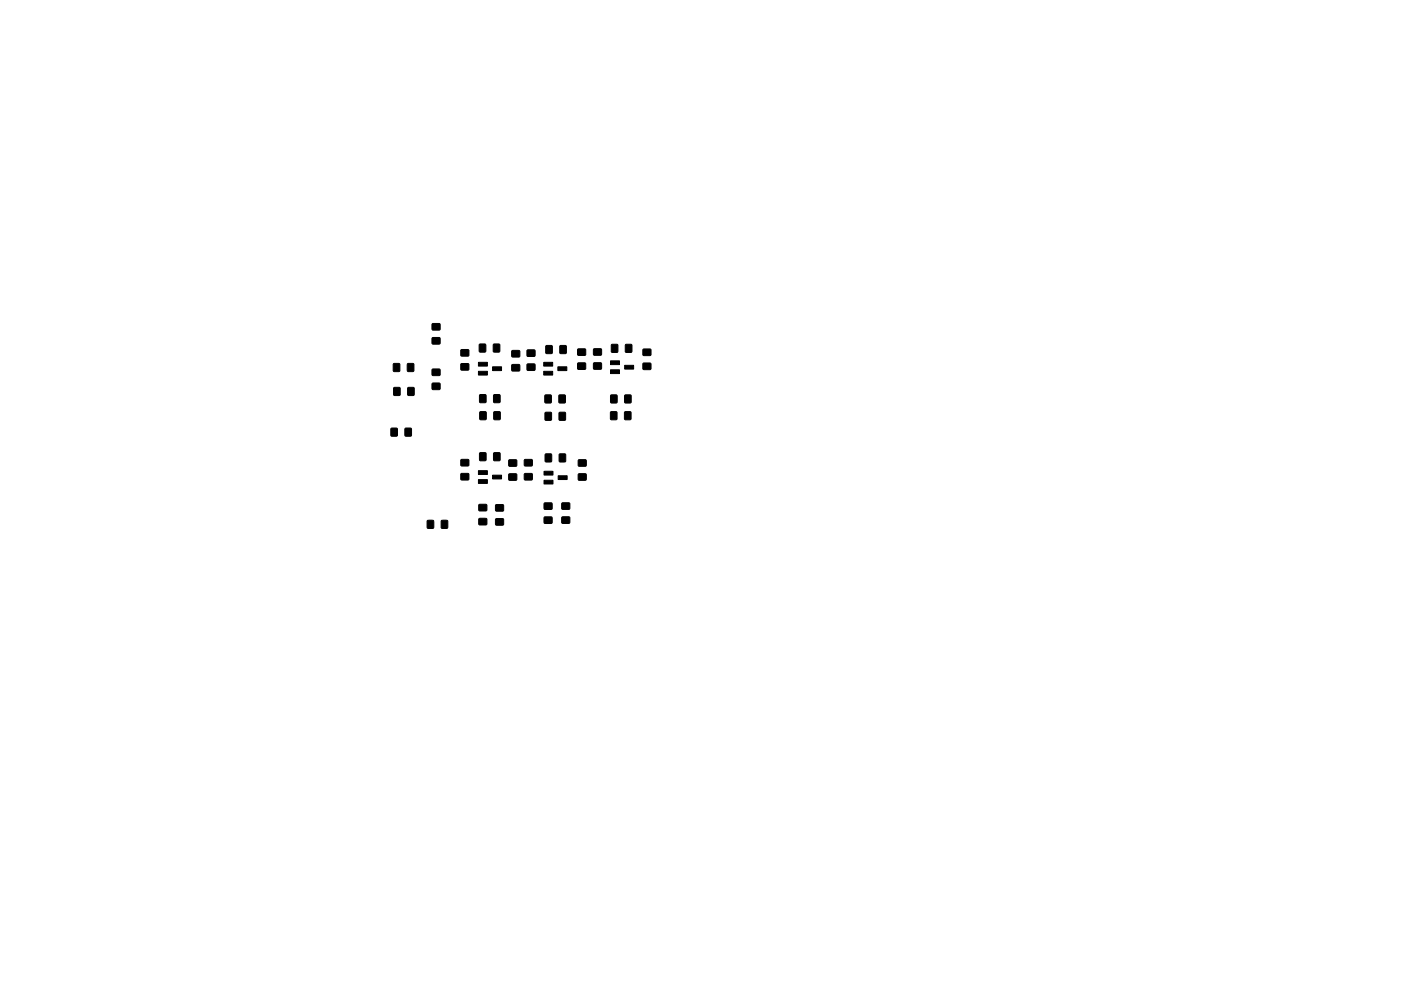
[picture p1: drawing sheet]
<svg xmlns="http://www.w3.org/2000/svg" width="297mm" height="210mm" viewBox="0 0 297 210" stroke-linecap="round" stroke-linejoin="round" font-family="sans-serif">
<g fill="#000" stroke="#000" stroke-width=".21">
<path d="M83.4 77.2h1.3v1.6h-1.3zM86.4 77.2h1.3v1.6h-1.3zM91.7 68.7h1.5l.1 1.3h-1.6zM91.7 71.7h1.5l.1 1.2-1.6 .1zM91.7 78.3h1.5l.1 1.3h-1.6zM97.8 74.2h1.5l.1 1.3h-1.6zM97.8 77.2h1.5l.1 1.3h-1.6zM101.4 78.8h1.9v.8h-1.9zM101.4 76.9h1.9v.8h-1.9zM101.7 73l1.3 .1-.1 1.6-1.3-.1zM104.4 77.8h1.9v.8h-1.9zM104.6 73l1.3 .1v1.6l-1.3-.1z"/>
<path d="M108.5 77.4h1.6l.1 1.2-1.6 .1zM108.5 74.4h1.6l.1 1.3h-1.6zM111.8 74.3h1.6v1.2l-1.6 .1zM111.8 77.3l1.6-.1v1.3l-1.6 .1zM115.3 78.8h1.9v.8h-1.9zM115.3 76.9h1.9v.8h-1.9zM115.8 73.4h1.3l-.1 1.6-1.3-.1zM118.3 77.8h1.9v.8h-1.9zM118.7 73.4h1.3v1.6l-1.3-.1zM122.5 77h1.6v1.3h-1.6zM122.5 74.1h1.6v1.2l-1.6 .1zM125.9 77h1.6v1.3h-1.6z"/>
<path d="M125.9 74h1.6v1.3h-1.6zM129.4 78.5h1.9v.8h-1.9zM129.4 76.6h1.9v.8h-1.9zM129.7 73.1h1.3l-.1 1.6h-1.3zM132.4 77.5h1.9v.8h-1.9zM132.6 73.1h1.3v1.6h-1.3zM136.4 74.1h1.5l.1 1.3h-1.6zM136.4 77.1h1.5l.1 1.2-1.6 .1zM82.9 90.9h1.3v1.6h-1.3zM83.5 82.3h1.3v1.6l-1.3-.1zM85.9 90.9h1.3v1.6h-1.3zM86.5 82.3h1.3l-.1 1.6-1.2-.1z"/>
<path d="M91.7 81.3h1.5l.1 1.3h-1.6zM97.8 97.5h1.5l.1 1.3h-1.6zM101.7 83.8h1.3v1.6h-1.3zM101.7 96.1h1.3v1.6h-1.3zM101.8 87.4h1.3l-.1 1.6h-1.3zM104.7 83.8h1.3v1.6h-1.3zM104.7 96.1h1.3v1.6h-1.3zM104.7 87.4h1.3v1.6h-1.3zM107.9 97.6h1.6v1.3h-1.6zM111.2 97.5h1.6v1.3h-1.6zM115.6 83.8l1.3 .1-.1 1.6-1.3-.1zM115.6 87.5h1.3v1.6h-1.3z"/>
<path d="M115.6 96.3l1.3 .1v1.6l-1.3-.1zM118.5 83.8l1.3 .1v1.6l-1.3-.1zM118.6 87.5h1.3l-.1 1.6h-1.2zM118.6 96.3l1.3 .1v1.6l-1.3-.1zM122.6 97.6h1.6l.1 1.2-1.6 .1zM129.5 87.4h1.3l-.1 1.6h-1.2zM129.5 83.8l1.3 .1v1.6l-1.3-.1zM132.5 87.4h1.3l-.1 1.6h-1.3zM132.5 83.8l1.3 .1-.1 1.6-1.2-.1zM90.6 110.4l1.3 .1v1.6l-1.3-.1zM93.6 110.4l1.3 .1v1.6l-1.3-.1zM97.8 100.5h1.5l.1 1.3h-1.6z"/>
<path d="M101.4 101.8h1.9v.8h-1.9zM101.4 99.9h1.9v.8h-1.9zM101.6 110h1.5l.1 1.3h-1.6zM101.6 107.1l1.5-.1 .1 1.3-1.6 .1zM104.4 100.8h1.9v.8h-1.9zM105.1 110.1h1.6v1.2l-1.6 .1zM105.1 107.1h1.6v1.3h-1.6zM107.9 100.6h1.6v1.2l-1.6 .1zM111.2 100.5h1.6v1.3h-1.6zM115.3 101.9h1.9v.8h-1.9zM115.3 100h1.9v.8h-1.9zM115.4 109.7h1.6v1.3h-1.6z"/>
<path d="M115.4 106.7h1.6v1.3h-1.6zM118.3 100.9h1.9v.8h-1.9zM119.2 109.7h1.5l.1 1.3h-1.6zM119.2 106.7h1.5l.1 1.3h-1.6zM122.6 100.6l1.6-.1 .1 1.3-1.6 .1z"/>
</g>
</svg>
